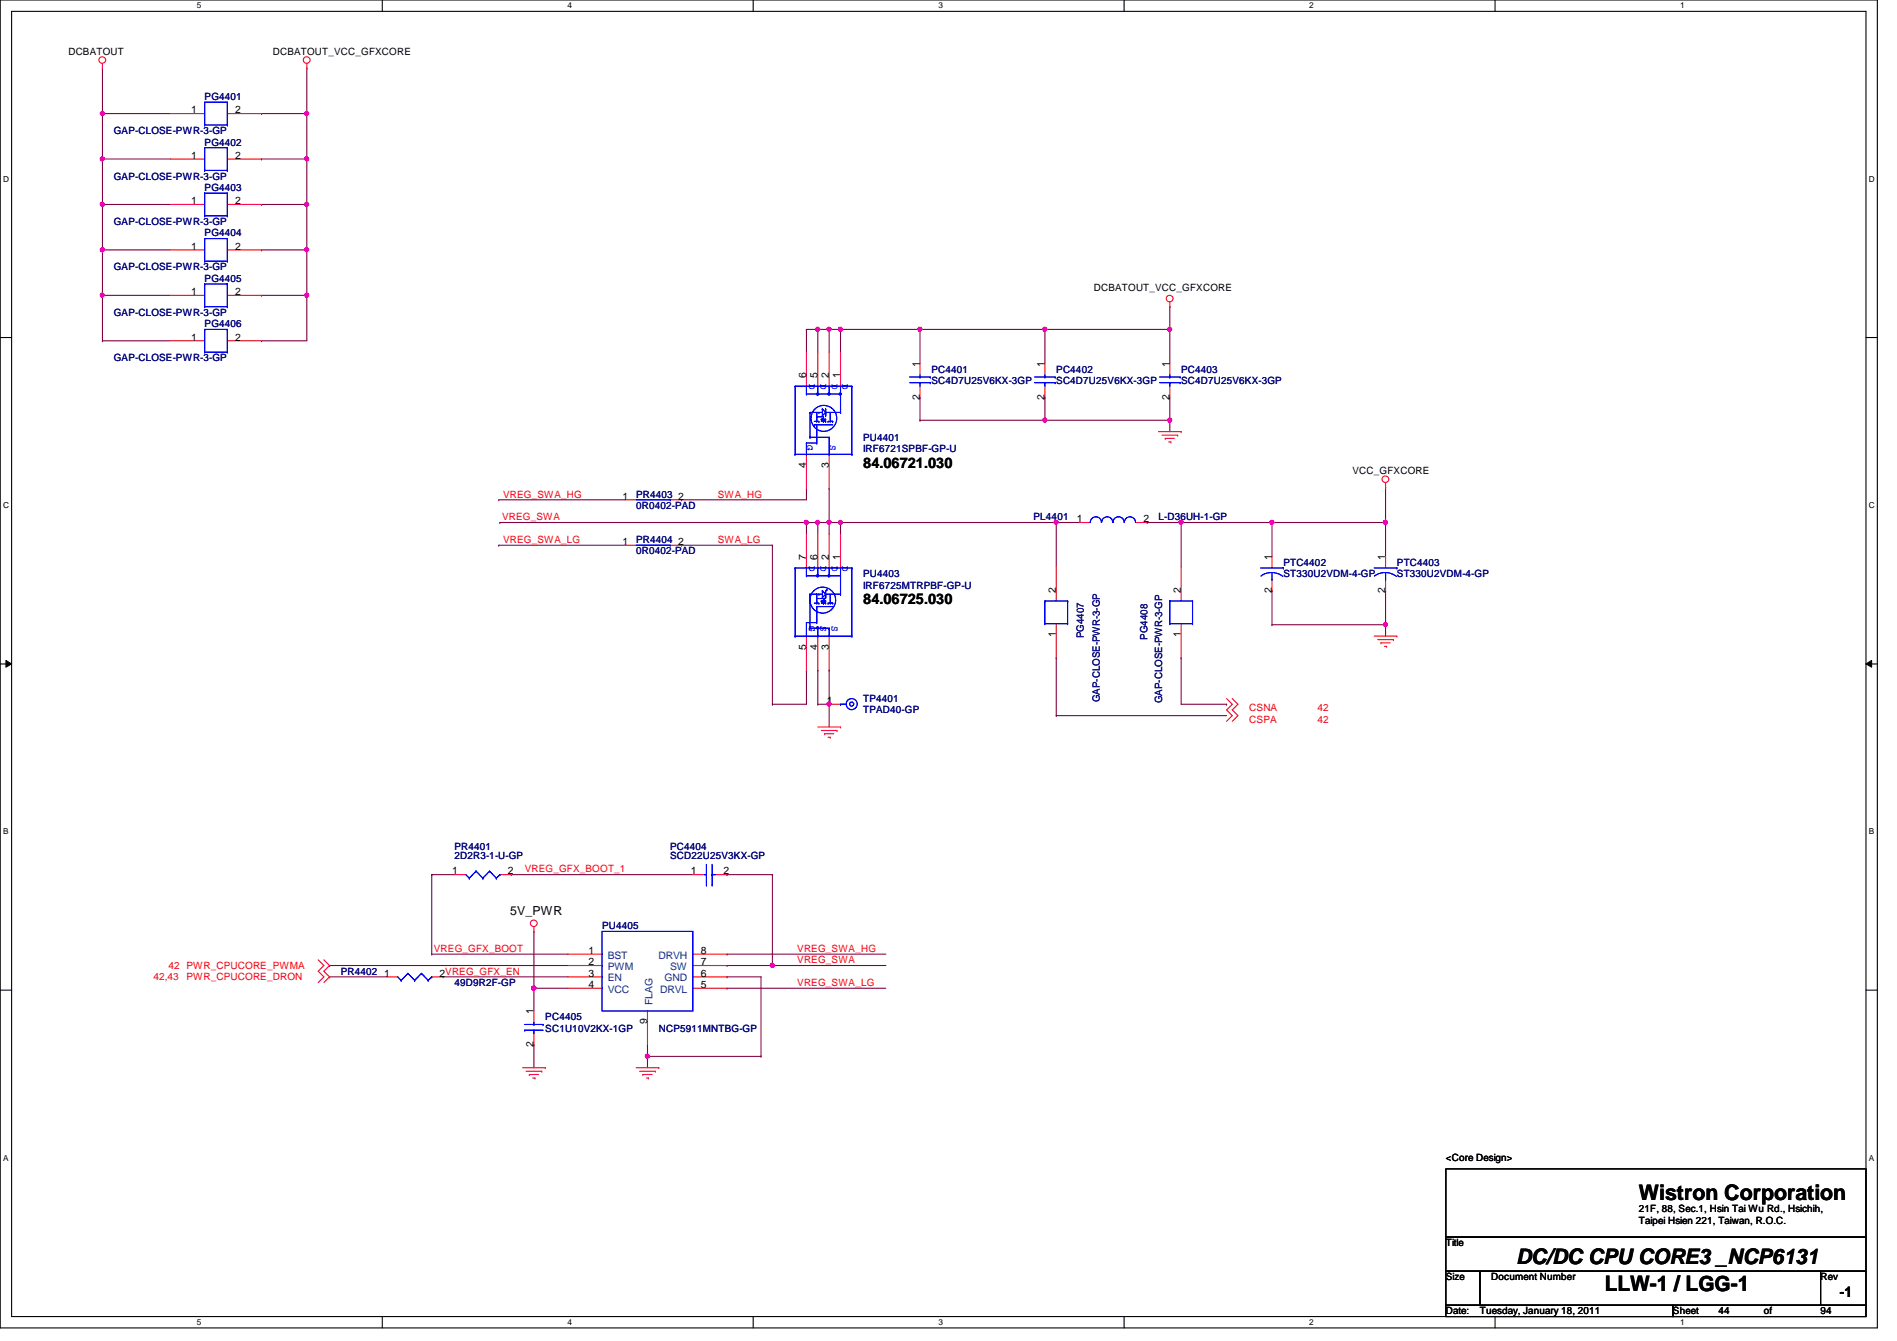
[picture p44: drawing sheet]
<svg xmlns="http://www.w3.org/2000/svg" width="297mm" height="210mm" viewBox="0 0 297 210" stroke-linecap="round" stroke-linejoin="round" font-family="sans-serif">
<defs><g id="words">
<g font-size="3.3">
<text x="256.6" y="187.9">Wistron Corporation</text>
<text x="237.4" y="197.9">DC/DC CPU CORE3 _NCP6131</text>
<text x="251.3" y="202.1">LLW-1 / LGG-1</text>
</g>
<g font-size="2.3">
<text x="135.2" y="73.2">84.06721.030</text>
<text x="135.2" y="94.6">84.06725.030</text>
<text x="288.1" y="203">-1</text>
</g>
<text font-size="1.9" x="79.9" y="143.3">5V_PWR</text>
<g font-size="1.6">
<text x="10.7" y="8.6">DCBATOUT</text>
<text x="42.7" y="8.6">DCBATOUT_VCC_GFXCORE</text>
<text x="29.9" y="17.7">1</text>
<text x="36.8" y="17.7">2</text>
<text x="29.9" y="24.8">1</text>
<text x="36.8" y="24.8">2</text>
<text x="29.9" y="32">1</text>
<text x="36.8" y="32">2</text>
<text x="29.9" y="39.1">1</text>
<text x="36.8" y="39.1">2</text>
<text x="29.9" y="46.2">1</text>
<text x="36.8" y="46.2">2</text>
<text x="171.3" y="45.6">DCBATOUT_VCC_GFXCORE</text>
<text x="29.9" y="53.3">1</text>
<text x="36.8" y="53.3">2</text>
<text x="126.2" y="59.2" transform="rotate(-90 126.2 59.2)">6</text>
<text x="128" y="59.2" transform="rotate(-90 128 59.2)">5</text>
<text x="129.8" y="59.2" transform="rotate(-90 129.8 59.2)">2</text>
<text x="131.6" y="59.2" transform="rotate(-90 131.6 59.2)">1</text>
<text x="144" y="57.4" transform="rotate(-90 144 57.4)">1</text>
<text x="163.6" y="57.4" transform="rotate(-90 163.6 57.4)">1</text>
<text x="183.1" y="57.4" transform="rotate(-90 183.1 57.4)">1</text>
<text x="144" y="62.6" transform="rotate(-90 144 62.6)">2</text>
<text x="163.6" y="62.6" transform="rotate(-90 163.6 62.6)">2</text>
<text x="183.1" y="62.6" transform="rotate(-90 183.1 62.6)">2</text>
<text x="126.2" y="73.2" transform="rotate(-90 126.2 73.2)">4</text>
<text x="129.8" y="73.2" transform="rotate(-90 129.8 73.2)">3</text>
<text x="211.8" y="74.2">VCC_GFXCORE</text>
<text x="97.5" y="78.2">1</text>
<text x="106.2" y="78.2">2</text>
<text x="168.6" y="81.7">1</text>
<text x="179.1" y="81.7">2</text>
<text x="97.5" y="85.3">1</text>
<text x="106.2" y="85.3">2</text>
<text x="126.2" y="87.7" transform="rotate(-90 126.2 87.7)">7</text>
<text x="128" y="87.7" transform="rotate(-90 128 87.7)">6</text>
<text x="129.8" y="87.7" transform="rotate(-90 129.8 87.7)">2</text>
<text x="131.6" y="87.7" transform="rotate(-90 131.6 87.7)">1</text>
<text x="199.1" y="87.7" transform="rotate(-90 199.1 87.7)">1</text>
<text x="216.9" y="87.7" transform="rotate(-90 216.9 87.7)">1</text>
<text x="165.4" y="92.8" transform="rotate(-90 165.4 92.8)">2</text>
<text x="184.9" y="92.8" transform="rotate(-90 184.9 92.8)">2</text>
<text x="199.1" y="92.8" transform="rotate(-90 199.1 92.8)">2</text>
<text x="216.9" y="92.8" transform="rotate(-90 216.9 92.8)">2</text>
<text x="126.2" y="101.7" transform="rotate(-90 126.2 101.7)">5</text>
<text x="128" y="101.7" transform="rotate(-90 128 101.7)">4</text>
<text x="129.8" y="101.7" transform="rotate(-90 129.8 101.7)">3</text>
<text x="165.4" y="99.7" transform="rotate(-90 165.4 99.7)">1</text>
<text x="184.9" y="99.7" transform="rotate(-90 184.9 99.7)">1</text>
<text x="129.5" y="110.2">1</text>
<text x="70.8" y="136.9">1</text>
<text x="79.5" y="136.9">2</text>
<text x="108.2" y="136.9">1</text>
<text x="113.3" y="136.9">2</text>
<text x="92.2" y="149.3">1</text>
<text x="109.7" y="149.3">8</text>
<text x="60.2" y="152.9">1</text>
<text x="68.8" y="152.9">2VREG_GFX_EN</text>
<text x="92.2" y="151.1">2</text>
<text x="92.2" y="152.9">3</text>
<text x="92.2" y="154.6">4</text>
<text x="109.7" y="154.6">5</text>
<text x="109.7" y="152.9">6</text>
<text x="109.7" y="151.1">7</text>
<text x="83.6" y="158.8" transform="rotate(-90 83.6 158.8)">1</text>
<text x="101.3" y="160.4" transform="rotate(-90 101.3 160.4)">9</text>
<text x="83.6" y="163.9" transform="rotate(-90 83.6 163.9)">2</text>
<text x="226.4" y="181.7">&lt;Core Design&gt;</text>
<text x="256.6" y="189.7">21F, 88, Sec.1, Hsin Tai Wu Rd., Hsichih,</text>
<text x="256.6" y="191.6">Taipei Hsien 221, Taiwan, R.O.C.</text>
<text x="226.4" y="195.1">Title</text>
<text x="226.4" y="200.4">Size</text>
<text x="233.5" y="200.4">Document Number</text>
<text x="285.1" y="200.4">Rev</text>
<text x="226.4" y="205.7">Date:</text>
<text x="231.7" y="205.7">Tuesday, January 18, 2011</text>
<text x="262" y="205.7">Sheet</text>
<text x="269.1" y="205.7">44</text>
<text x="276.2" y="205.7">of</text>
<text x="285.1" y="205.7">94</text>
</g>
<g font-size="1.6" fill="#000080">
<text x="32" y="15.7">PG4401</text>
<text x="17.8" y="21">GAP-CLOSE-PWR-3-GP</text>
<text x="32" y="22.8">PG4402</text>
<text x="17.8" y="28.1">GAP-CLOSE-PWR-3-GP</text>
<text x="32" y="29.9">PG4403</text>
<text x="17.8" y="35.2">GAP-CLOSE-PWR-3-GP</text>
<text x="32" y="37">PG4404</text>
<text x="17.8" y="42.3">GAP-CLOSE-PWR-3-GP</text>
<text x="32" y="44.1">PG4405</text>
<text x="17.8" y="49.4">GAP-CLOSE-PWR-3-GP</text>
<text x="32" y="51.2">PG4406</text>
<text x="17.8" y="56.6">GAP-CLOSE-PWR-3-GP</text>
<text x="145.8" y="58.3">PC4401</text>
<text x="165.4" y="58.3">PC4402</text>
<text x="185" y="58.3">PC4403</text>
<text x="145.8" y="60.1">SC4D7U25V6KX-3GP</text>
<text x="165.4" y="60.1">SC4D7U25V6KX-3GP</text>
<text x="185" y="60.1">SC4D7U25V6KX-3GP</text>
<text x="135.2" y="69">PU4401</text>
<text x="135.2" y="70.8">IRF6721SPBF-GP-U</text>
<text x="99.6" y="77.9">PR4403</text>
<text x="99.6" y="79.7">0R0402-PAD</text>
<text x="161.8" y="81.4">PL4401</text>
<text x="181.4" y="81.4">L-D36UH-1-GP</text>
<text x="99.6" y="85">PR4404</text>
<text x="99.6" y="86.8">0R0402-PAD</text>
<text x="201" y="88.6">PTC4402</text>
<text x="218.7" y="88.6">PTC4403</text>
<text x="135.2" y="90.3">PU4403</text>
<text x="135.2" y="92.1">IRF6725MTRPBF-GP-U</text>
<text x="201" y="90.3">ST330U2VDM-4-GP</text>
<text x="218.7" y="90.3">ST330U2VDM-4-GP</text>
<text x="169.7" y="99.9" transform="rotate(-90 169.7 99.9)">PG4407</text>
<text x="179.7" y="100.1" transform="rotate(-90 179.7 100.1)">PG4408</text>
<text x="135.2" y="109.9">TP4401</text>
<text x="135.2" y="111.7">TPAD40-GP</text>
<text x="172.2" y="109.9" transform="rotate(-90 172.2 109.9)">GAP-CLOSE-PWR-3-GP</text>
<text x="182" y="110.1" transform="rotate(-90 182 110.1)">GAP-CLOSE-PWR-3-GP</text>
<text x="71.2" y="133">PR4401</text>
<text x="71.2" y="134.5">2D2R3-1-U-GP</text>
<text x="104.9" y="133">PC4404</text>
<text x="104.9" y="134.5">SCD22U25V3KX-GP</text>
<text x="94.3" y="145.5">PU4405</text>
<text x="53.4" y="152.6">PR4402</text>
<text x="71.2" y="154.3">49D9R2F-GP</text>
<text x="85.4" y="159.7">PC4405</text>
<text x="85.4" y="161.5">SC1U10V2KX-1GP</text>
<text x="103.2" y="161.5">NCP5911MNTBG-GP</text>
</g>
<g font-size="1.6" fill="#00f">
<text x="126.7" y="60.1" transform="rotate(90 126.7 60.1)">D</text>
<text x="128.5" y="60.1" transform="rotate(90 128.5 60.1)">D</text>
<text x="130.3" y="60.1" transform="rotate(90 130.3 60.1)">D</text>
<text x="131.9" y="60.1" transform="rotate(90 131.9 60.1)">D</text>
<text x="126.4" y="69.7" transform="rotate(90 126.4 69.7)">G</text>
<text x="129.9" y="69.7" transform="rotate(90 129.9 69.7)">S</text>
<text x="126.7" y="88.6" transform="rotate(90 126.7 88.6)">D</text>
<text x="128.5" y="88.6" transform="rotate(90 128.5 88.6)">D</text>
<text x="130.3" y="88.6" transform="rotate(90 130.3 88.6)">D</text>
<text x="131.9" y="88.6" transform="rotate(90 131.9 88.6)">D</text>
<text x="126.7" y="98" transform="rotate(90 126.7 98)">G</text>
<text x="128.5" y="98" transform="rotate(90 128.5 98)">S</text>
<text x="130.3" y="98" transform="rotate(90 130.3 98)">S</text>
</g>
<g font-size="1.6" fill="#f00">
<text x="78.8" y="77.9">VREG_SWA_HG</text>
<text x="112.4" y="77.9">SWA_HG</text>
<text x="78.6" y="81.4">VREG_SWA</text>
<text x="78.8" y="85">VREG_SWA_LG</text>
<text x="112.4" y="85">SWA_LG</text>
<text x="195.6" y="111.3">CSNA</text>
<text x="195.6" y="113.1">CSPA</text>
<text x="206.3" y="111.3">42</text>
<text x="206.3" y="113.1">42</text>
<text x="82.2" y="136.6">VREG_GFX_BOOT_1</text>
<text x="67.9" y="149">VREG_GFX_BOOT</text>
<text x="124.8" y="149">VREG_SWA_HG</text>
<text x="24" y="153.5">42,43</text>
<text x="26.4" y="151.7">42 PWR_CPUCORE_PWMA</text>
<text x="29.2" y="153.5">PWR_CPUCORE_DRON</text>
<text x="124.8" y="154.3">VREG_SWA_LG</text>
<text x="124.8" y="150.8">VREG_SWA</text>
</g>
<g font-size="1.6" fill="#004080">
<text x="95.2" y="150.1">BST</text>
<text x="95.2" y="151.8">PWM</text>
<text x="95.2" y="153.6">EN</text>
<text x="95.2" y="155.4">VCC</text>
<text x="103.1" y="150.1">DRVH</text>
<text x="103.4" y="155.4">DRVL</text>
<text x="104.1" y="153.6">GND</text>
<text x="104.9" y="151.8">SW</text>
<text x="102.1" y="157.4" transform="rotate(-90 102.1 157.4)">FLAG</text>
</g>
<g font-size="1.3">
<text x="30.8" y="1.3">5</text>
<text x="88.9" y="1.3">4</text>
<text x="146.9" y="1.3">3</text>
<text x="205" y="1.3">2</text>
<text x="263.1" y="1.3">1</text>
<text x=".5" y="28.4">D</text>
<text x="292.6" y="28.4">D</text>
<text x=".5" y="79.5">C</text>
<text x="292.6" y="79.5">C</text>
<text x=".5" y="130.6">B</text>
<text x="292.6" y="130.6">B</text>
<text x=".5" y="181.7">A</text>
<text x="292.6" y="181.7">A</text>
<text x="30.8" y="207.4">5</text>
<text x="88.9" y="207.4">4</text>
<text x="146.9" y="207.4">3</text>
<text x="205" y="207.4">2</text>
<text x="263.1" y="207.4">1</text>
</g>
</g></defs>
<path d="M0 0h294v207.9h-294zM1.8 1.8h290.4v204.3h-290.4z" fill="none" stroke="#000" stroke-width=".17"/>
<g fill="#fff">
<path d="M30.8 .2h.7v1.4h-.7z"/>
<path d="M30.8 206.2h.7v1.4h-.7z"/>
</g>
<path d="M59.9 0v1.8M59.9 206.1v1.8" fill="none" stroke="#000" stroke-width=".17"/>
<g fill="#fff">
<path d="M88.9 .2h.6v1.4h-.6z"/>
<path d="M88.9 206.2h.6v1.4h-.6z"/>
</g>
<path d="M117.9 0v1.8M117.9 206.1v1.8" fill="none" stroke="#000" stroke-width=".17"/>
<g fill="#fff">
<path d="M146.9 .2h.7v1.4h-.7z"/>
<path d="M146.9 206.2h.7v1.4h-.7z"/>
</g>
<path d="M176 0v1.8M176 206.1v1.8" fill="none" stroke="#000" stroke-width=".17"/>
<g fill="#fff">
<path d="M205 .2h.7v1.4h-.7z"/>
<path d="M205 206.2h.7v1.4h-.7z"/>
</g>
<path d="M234.1 0v1.8M234.1 206.1v1.8" fill="none" stroke="#000" stroke-width=".17"/>
<g fill="#fff">
<path d="M263.1 .2h.7v1.4h-.7z"/>
<path d="M263.1 206.2h.7v1.4h-.7z"/>
<path d="M.5 27.3h.9v1.4h-.9z"/>
<path d="M292.6 27.3h.9v1.4h-.9z"/>
<path d="M.5 78.4h.9v1.4h-.9z"/>
<path d="M292.6 78.4h.9v1.4h-.9z"/>
</g>
<path d="M0 52.8h1.8M292.2 52.8h1.8" fill="none" stroke="#000" stroke-width=".17"/>
<g fill="#fff">
<path d="M.5 129.5h.8v1.4h-.8z"/>
<path d="M292.6 129.5h.9v1.4h-.9z"/>
</g>
<path d="M0 103.9h1.8M292.2 103.9h1.8" fill="none" stroke="#000" stroke-width=".17"/>
<path d="M.9 103.4l.9 .5-.9 .5zM292.2 103.9l.9-.5v1z" fill="#000"/>
<path d="M.9 103.4l.9 .5-.9 .5zM292.2 103.9l.9-.5v1z" fill="none" stroke="#000" stroke-width=".16"/>
<g fill="#fff">
<path d="M.5 180.5h.8v1.4h-.8z"/>
<path d="M292.6 180.5h.9v1.4h-.9z"/>
</g>
<path d="M0 155h1.8M292.2 155h1.8" fill="none" stroke="#000" stroke-width=".17"/>
<path d="M217 76.3h.1M217 76.3v5.5M78.1 85.3h.1M78.1 85.3h19.7" fill="none" stroke="#800040" stroke-width=".17"/>
<circle cx="216.9" cy="81.8" r=".32" fill="#f0f"/>
<circle cx="216.9" cy="81.8" r=".32" fill="none" stroke="#f0f" stroke-width=".17"/>
<path d="M183.2 51.6h.1M183.2 51.6v5.3M183.2 65.8h.1M183.2 65.8v1.8M165.4 103h.1M165.4 103v9M185 103h.1M185 103v7.2" fill="none" stroke="#800040" stroke-width=".17"/>
<circle cx="183.1" cy="65.8" r=".32" fill="#f0f"/>
<circle cx="183.1" cy="65.8" r=".32" fill="none" stroke="#f0f" stroke-width=".17"/>
<path d="M163.6 51.6h.1M163.6 51.6h19.6" fill="none" stroke="#800040" stroke-width=".17"/>
<circle cx="183.1" cy="51.5" r=".32" fill="#f0f"/>
<circle cx="183.1" cy="51.5" r=".32" fill="none" stroke="#f0f" stroke-width=".17"/>
<circle cx="163.6" cy="51.5" r=".32" fill="#f0f"/>
<circle cx="163.6" cy="51.5" r=".32" fill="none" stroke="#f0f" stroke-width=".17"/>
<g fill="none" stroke="#800040" stroke-width=".17">
<path d="M163.6 51.6h.1M163.6 51.6v5.3M144.1 65.8h.1M163.6 62.2h.1M163.6 62.2v3.6h-19.5M165.4 81.8h.1M165.4 81.8h3.5M185 81.8h.1M185 81.8v6.9M199.2 92.5h.1M199.2 92.5v5.3M217 92.5h.1"/>
<path d="M217 97.8h.1M217 92.5v7.1"/>
</g>
<circle cx="184.9" cy="81.8" r=".32" fill="#f0f"/>
<circle cx="184.9" cy="81.8" r=".32" fill="none" stroke="#f0f" stroke-width=".17"/>
<path d="M78.3 81.8h.1M78.3 81.8h48M165.4 81.8h.1M165.4 81.8v6.9" fill="none" stroke="#800040" stroke-width=".17"/>
<circle cx="126.3" cy="81.8" r=".32" fill="#f0f"/>
<circle cx="126.3" cy="81.8" r=".32" fill="none" stroke="#f0f" stroke-width=".17"/>
<path d="M183.2 48h.1M183.2 48v3.6M179.6 81.8h.1M179.6 81.8h5.4M199.2 81.8h.1M199.2 81.8h17.8" fill="none" stroke="#800040" stroke-width=".17"/>
<circle cx="216.9" cy="81.8" r=".32" fill="#f0f"/>
<circle cx="216.9" cy="81.8" r=".32" fill="none" stroke="#f0f" stroke-width=".17"/>
<circle cx="199.2" cy="81.8" r=".32" fill="#f0f"/>
<circle cx="199.2" cy="81.8" r=".32" fill="none" stroke="#f0f" stroke-width=".17"/>
<path d="M199.2 81.8h.1M199.2 97.8h.1M199.2 81.8v5.3M199.2 97.8h17.8M217 81.8h.1M217 81.8v5.3" fill="none" stroke="#800040" stroke-width=".17"/>
<circle cx="216.9" cy="97.8" r=".32" fill="#f0f"/>
<circle cx="216.9" cy="97.8" r=".32" fill="none" stroke="#f0f" stroke-width=".17"/>
<path d="M51.6 151.1h.1M51.6 151.1h37.3M113.8 154.7h.1M113.8 154.7h24.9M120.9 151.1h.1M120.9 151.1h17.8" fill="none" stroke="#800040" stroke-width=".17"/>
<circle cx="120.9" cy="151.1" r=".32" fill="#f0f"/>
<circle cx="120.9" cy="151.1" r=".32" fill="none" stroke="#f0f" stroke-width=".17"/>
<g fill="none" stroke="#800040" stroke-width=".17">
<path d="M67.6 136.9h.1M67.6 136.9h3.6M67.6 136.9v12.5M80 136.9h.1M80 136.9h28.5M113.8 136.9h.1M113.8 136.9h7.1M120.9 136.9h.1M120.9 136.9v14.2h-7.1M67.6 149.4h.1M67.6 149.4h21.3M83.6 154.7h.1"/>
<path d="M83.6 154.7h5.3M113.8 149.4h.1M113.8 151.1h.1M113.8 152.9h.1M113.8 149.4h24.9M113.8 152.9h5.4M83.6 163.6h.1M83.6 163.6v3.5"/>
</g>
<circle cx="83.6" cy="154.7" r=".32" fill="#f0f"/>
<circle cx="83.6" cy="154.7" r=".32" fill="none" stroke="#f0f" stroke-width=".17"/>
<path d="M126.3 51.6h.1M126.3 51.6h3.5M128.1 51.6h.1M51.6 152.9h.1M51.6 152.9h8.9M69.4 152.9h.1M69.4 152.9h19.5M83.6 154.7h.1M83.6 154.7v3.5M101.4 165.4h.1M101.4 165.4v1.7" fill="none" stroke="#800040" stroke-width=".17"/>
<circle cx="128" cy="51.5" r=".32" fill="#f0f"/>
<circle cx="128" cy="51.5" r=".32" fill="none" stroke="#f0f" stroke-width=".17"/>
<path d="M129.8 81.8h.1M129.8 81.8v1.8M131.6 81.8h.1M131.6 81.8v1.8" fill="none" stroke="#800040" stroke-width=".17"/>
<circle cx="129.8" cy="81.8" r=".32" fill="#f0f"/>
<circle cx="129.8" cy="81.8" r=".32" fill="none" stroke="#f0f" stroke-width=".17"/>
<path d="M128.1 81.8h.1M128.1 81.8v1.8" fill="none" stroke="#800040" stroke-width=".17"/>
<circle cx="128" cy="81.8" r=".32" fill="#f0f"/>
<circle cx="128" cy="81.8" r=".32" fill="none" stroke="#f0f" stroke-width=".17"/>
<path d="M126.3 81.8h.1M126.3 81.8v1.8M126.3 104.9h.1M126.3 104.9v5.3M128.1 104.9h.1M128.1 104.9v5.3M129.8 110.2h.1M129.8 110.2v3.6" fill="none" stroke="#800040" stroke-width=".17"/>
<circle cx="129.8" cy="110.2" r=".32" fill="#f0f"/>
<circle cx="129.8" cy="110.2" r=".32" fill="none" stroke="#f0f" stroke-width=".17"/>
<path d="M126.3 51.6h.1M126.3 51.6v3.5M128.1 51.6h.1M128.1 51.6v3.5M131.6 51.6h.1M131.6 51.6v3.5M106.7 78.2h.1M106.7 78.2h19.6M128.1 110.2h.1M128.1 110.2h1.7" fill="none" stroke="#800040" stroke-width=".17"/>
<circle cx="131.6" cy="51.5" r=".32" fill="#f0f"/>
<circle cx="131.6" cy="51.5" r=".32" fill="none" stroke="#f0f" stroke-width=".17"/>
<path d="M129.8 51.6h.1M129.8 51.6v3.5M126.3 76.5h.1M126.3 76.5v1.7M129.8 76.5h.1M129.8 76.5v5.3M126.3 81.8h.1M126.3 81.8h5.3M128.1 81.8h.1M129.8 81.8h.1M129.8 104.9h.1M129.8 104.9v5.3" fill="none" stroke="#800040" stroke-width=".17"/>
<circle cx="131.6" cy="81.8" r=".32" fill="#f0f"/>
<circle cx="131.6" cy="81.8" r=".32" fill="none" stroke="#f0f" stroke-width=".17"/>
<path d="M129.8 51.6h.1M129.8 51.6h1.8" fill="none" stroke="#800040" stroke-width=".17"/>
<circle cx="129.8" cy="51.5" r=".32" fill="#f0f"/>
<circle cx="129.8" cy="51.5" r=".32" fill="none" stroke="#f0f" stroke-width=".17"/>
<path d="M106.7 85.3h.1M106.7 85.3h14.2M120.9 85.3h.1M120.9 85.3v24.9M131.6 81.8h33.8M165.4 81.8h.1" fill="none" stroke="#800040" stroke-width=".17"/>
<circle cx="165.4" cy="81.8" r=".32" fill="#f0f"/>
<circle cx="165.4" cy="81.8" r=".32" fill="none" stroke="#f0f" stroke-width=".17"/>
<path d="M40.9 17.8h.1M40.9 17.8h7.1M48 17.8h.1M48 17.8v7.1M40.9 53.3h.1M40.9 53.3h7.1M78.1 78.2h.1M78.1 78.2h19.7M120.9 110.2h.1M120.9 110.2h5.4" fill="none" stroke="#800040" stroke-width=".17"/>
<circle cx="48" cy="17.8" r=".32" fill="#f0f"/>
<circle cx="48" cy="17.8" r=".32" fill="none" stroke="#f0f" stroke-width=".17"/>
<path d="M40.9 24.9h.1M40.9 32h.1M40.9 24.9h7.1M48 24.9h.1M48 24.9v7.1h-7.1" fill="none" stroke="#800040" stroke-width=".17"/>
<circle cx="48" cy="24.9" r=".32" fill="#f0f"/>
<circle cx="48" cy="24.9" r=".32" fill="none" stroke="#f0f" stroke-width=".17"/>
<path d="M40.9 39.1h.1M40.9 39.1h7.1M48 46.2h.1M48 46.2v7.1" fill="none" stroke="#800040" stroke-width=".17"/>
<circle cx="48" cy="46.2" r=".32" fill="#f0f"/>
<circle cx="48" cy="46.2" r=".32" fill="none" stroke="#f0f" stroke-width=".17"/>
<path d="M16 53.3h.1M16 46.2h.1M16 53.3h10.7M16 46.2v7.1M40.9 46.2h.1M40.9 46.2h7.1" fill="none" stroke="#800040" stroke-width=".17"/>
<circle cx="16" cy="46.2" r=".32" fill="#f0f"/>
<circle cx="16" cy="46.2" r=".32" fill="none" stroke="#f0f" stroke-width=".17"/>
<path d="M16 39.1h.1M16 39.1v7.1M16 46.2h.1M16 46.2h10.7" fill="none" stroke="#800040" stroke-width=".17"/>
<circle cx="16" cy="39.1" r=".32" fill="#f0f"/>
<circle cx="16" cy="39.1" r=".32" fill="none" stroke="#f0f" stroke-width=".17"/>
<path d="M16 39.1h.1M16 32h.1M16 39.1h10.7M16 32v7.1" fill="none" stroke="#800040" stroke-width=".17"/>
<circle cx="16" cy="32" r=".32" fill="#f0f"/>
<circle cx="16" cy="32" r=".32" fill="none" stroke="#f0f" stroke-width=".17"/>
<path d="M16 32h.1M16 24.9h.1M16 32h10.7M16 24.9v7.1" fill="none" stroke="#800040" stroke-width=".17"/>
<circle cx="16" cy="24.9" r=".32" fill="#f0f"/>
<circle cx="16" cy="24.9" r=".32" fill="none" stroke="#f0f" stroke-width=".17"/>
<path d="M16 17.8h.1M16 17.8v7.1M16 17.8h10.7M16 24.9h.1M16 24.9h10.7" fill="none" stroke="#800040" stroke-width=".17"/>
<circle cx="16" cy="17.8" r=".32" fill="#f0f"/>
<circle cx="16" cy="17.8" r=".32" fill="none" stroke="#f0f" stroke-width=".17"/>
<path d="M16 10.7h.1M16 10.7v7.1M144.1 51.6h.1M144.1 51.6v5.3M144.1 62.2h.1M144.1 62.2v3.6M185 81.8h.1M185 81.8h14.2M83.6 145.8h.1M83.6 145.8v8.9" fill="none" stroke="#800040" stroke-width=".17"/>
<circle cx="83.6" cy="154.7" r=".32" fill="#f0f"/>
<circle cx="83.6" cy="154.7" r=".32" fill="none" stroke="#f0f" stroke-width=".17"/>
<path d="M119.2 152.9v12.5M101.4 165.4h.1M101.4 165.4h17.8M119.2 165.4h.1" fill="none" stroke="#800040" stroke-width=".17"/>
<circle cx="101.4" cy="165.3" r=".32" fill="#f0f"/>
<circle cx="101.4" cy="165.3" r=".32" fill="none" stroke="#f0f" stroke-width=".17"/>
<path d="M163.6 65.8h.1M163.6 65.8h19.6M165.4 112h.1M165.4 112h26.7M185 110.2h7.1M192.1 110.2h.1M101.4 163.6h.1M101.4 163.6v1.8" fill="none" stroke="#800040" stroke-width=".17"/>
<circle cx="163.6" cy="65.8" r=".32" fill="#f0f"/>
<circle cx="163.6" cy="65.8" r=".32" fill="none" stroke="#f0f" stroke-width=".17"/>
<path d="M144.1 51.6h.1M144.1 51.6h19.5M183.2 62.2h.1M183.2 62.2v3.6" fill="none" stroke="#800040" stroke-width=".17"/>
<circle cx="144" cy="51.5" r=".32" fill="#f0f"/>
<circle cx="144" cy="51.5" r=".32" fill="none" stroke="#f0f" stroke-width=".17"/>
<path d="M48 10.7h.1M48 10.7v7.1M48 32h.1M48 32v7.1M131.6 51.6h.1M131.6 51.6h12.5" fill="none" stroke="#800040" stroke-width=".17"/>
<circle cx="48" cy="32" r=".32" fill="#f0f"/>
<circle cx="48" cy="32" r=".32" fill="none" stroke="#f0f" stroke-width=".17"/>
<path d="M48 39.1h.1M48 39.1v7.1" fill="none" stroke="#800040" stroke-width=".17"/>
<circle cx="48" cy="39.1" r=".32" fill="#f0f"/>
<circle cx="48" cy="39.1" r=".32" fill="none" stroke="#f0f" stroke-width=".17"/>
<g fill="none" stroke="#f00" stroke-width=".17">
<path d="M16 10.7h.1M16 9.9v.8M48 10.7h.1M48 9.9v.8M26.7 39.1h5.3M35.6 39.1h5.3M126.3 55.1v5.4M128.1 55.1v5.4M129.8 55.1v5.4M131.6 55.1v5.4M183.2 48h.1M183.2 47.3v.7"/>
<path d="M183.2 56.9v1.8M126.3 71.1v5.4M129.8 71.1v5.4M181.4 67.6h3.6M181.9 68.1h2.5M182.5 68.6h.1M182.5 68.6h1.4M183 69.2h.3M183.2 60.5v1.7M183.3 69.2h.1M184.4 68.1h.1M185 67.6h.1"/>
<path d="M217 76.3h.1M217 75.6v.7M215.2 99.6h3.5M217 87.1v1.8M217 90.7v1.8M218.7 99.6h.1M128.1 113.8h3.5M128.6 114.3h2.5M129.1 114.9h.1M129.1 114.9h1.5M129.7 115.4h.3M130 115.4h.1"/>
<path d="M131.1 114.3h.1M131.6 113.8h.1M192.1 109.3l.9 .9-.9 .9 .9 .9-.9 .9M193 109.3l.8 .9-.8 .9 .8 .9-.8 .9M215.7 100.1h2.5M216.2 100.6h.1M216.2 100.6h1.5M216.8 101.2h.3M217.1 101.2h.1M218.2 100.1h.1M108.5 136.9h1.8M112.1 136.9h1.7"/>
<path d="M49.8 150.2l.9 .9-.9 .9 .9 .9-.9 .9M50.7 150.2l.9 .9-.9 .9 .9 .9-.9 .9M83.6 145.1v.7M81.8 167.1h3.6M82.4 167.7h2.4M82.9 168.2h.1M82.9 168.2h1.4M83.4 168.7h.4M83.8 168.7h.1M84.8 167.7h.1M85.4 167.1h.1M99.6 167.1h3.6"/>
<path d="M100.2 167.7h2.4M100.7 168.2h.1M100.7 168.2h1.4M101.2 168.7h.4M101.6 168.7h.1M102.6 167.7h.1M103.2 167.1h.1"/>
<circle cx="16" cy="9.4" r=".52"/>
<circle cx="48" cy="9.4" r=".52"/>
<circle cx="183.2" cy="46.7" r=".52"/>
<circle cx="216.9" cy="75" r=".52"/>
<circle cx="83.6" cy="144.5" r=".52"/>
</g>
<path d="M226.4 183h65.8v10.6h-65.8zM226.4 193.6h65.8v5.4h-65.8zM226.4 199h5.3v5.3h-5.3zM231.7 199h53.4v5.3h-53.4zM285.1 199h7.1v5.3h-7.1zM226.4 204.3h35.6v1.8h-35.6zM262 204.3h30.2v1.8h-30.2z" fill="none" stroke="#000" stroke-width=".17"/>
<g fill="none" stroke="#00f" stroke-width=".17">
<path d="M32 37.3h.1M32 37.3v3.6M32 37.3h3.6M35.6 37.3h.1M35.6 37.3v3.6M32 40.9h.1M32 40.9h3.6M35.6 40.9h.1M181.6 59.9h3.2M181.6 59h3.2M183.2 59h.1M183.2 59.9h.1"/>
<path d="M183.2 58.7v.3M183.2 59.9v.6M184.8 59.9h.1M184.8 59h.1M126.3 61.7h.1M126.3 60.5h.1M126.3 69.3h.1M126.3 71.1h.1M126.3 61.7h5.3M126.3 60.5v1.2M126.3 69.3v1.8M126.3 69.3h1.6"/>
<path d="M126.8 64.6h.1M126.8 68.5h.1M126.8 64.6h2M126.8 64.6v3.9M126.8 68.5h3M127.5 66.5h.1M127.5 66h.7M127.5 66.5h2.9M127.9 64.6h.1M127.9 65.6h.1M127.9 66h.1M127.9 65.2h.1"/>
<path d="M127.9 69.3h.1M127.9 64.6v1.4M127.9 66.5v2.8M127.9 65.2h1M128.2 64.6h.1M128.2 66h.1M128.6 65.6h.1M128.6 66h.7M128.6 65.6h.7M128.6 65.6l.3 .4M128.8 65.1h.1M128.8 64h.1"/>
<path d="M128.8 65.6h.1M128.8 64v1.1M128.8 64l.5 .6M128.9 66h.1M128.9 65.4h.1M128.9 65.2h.1M128.9 65.2v.4M129.3 64h.1M129.3 65.1h.1M129.3 64.6h.1M129.3 66h.1M129.3 65.6h.1"/>
<path d="M129.3 64v1.1M129.3 64.6l-.5 .5M129.3 64.6h2.3M129.3 65.6l-.4 .4M129.7 66h.1M129.7 66h.7M129.8 68.5h.1M130 66h.1M130 64.6v1.4M130.4 66h.1M131.6 64.6h.1M215.2 88.9h3.5"/>
<path d="M217 90.7h.1M217 89.6l.7 .1 .9 .5M217 89.6l-1.2 .2-.6 .4M217 89.6v1.1M218.7 88.9h.1M110.3 136.9h.3M110.6 136.9h.1M110.6 138.5h.1M110.6 135.3v3.2M111.5 138.5h.1M111.5 136.9h.1M111.5 136.9h.6"/>
<path d="M111.5 135.3v3.2"/>
<circle cx="129" cy="65.5" r="2.03"/>
</g>
<path d="M127.9 61.5h.2v.3h-.2z" fill-rule="evenodd" fill="#00f"/>
<path d="M127.9 61.5h.2v.3h-.2z" fill="none" stroke="#00f" stroke-width=".17"/>
<path d="M129.7 61.5h.2v.3h-.2z" fill-rule="evenodd" fill="#00f"/>
<g fill="none" stroke="#00f" stroke-width=".17">
<path d="M124.5 60.5h.1M124.5 71.1h.1M124.5 60.5h8.9M124.5 60.5v10.6M124.5 71.1h8.9M128.1 61.7h.1M128.1 60.5v1.2M129.7 61.5h.2v.3h-.2zM129.8 60.5h.1M129.8 60.5v1.2M131.6 64.6h.1M131.6 60.5v4.1"/>
<path d="M133.4 60.5h.1M133.4 71.1h.1M133.4 60.5v10.6"/>
</g>
<path d="M131.5 61.5h.2v.3h-.2z" fill-rule="evenodd" fill="#00f"/>
<g fill="none" stroke="#00f" stroke-width=".17">
<path d="M126.3 61.7h.1M126.3 60.5h.1M126.3 69.3h.1M126.3 71.1h.1M126.3 61.7h5.3M126.3 60.5v1.2M126.3 69.3v1.8M126.3 69.3h1.6M126.8 64.6h.1M126.8 68.5h.1M126.8 64.6h2M126.8 64.6v3.9"/>
<path d="M126.8 68.5h3M127.5 66.5h.1M127.5 66h.7M127.5 66.5h2.9M127.9 64.6h.1M127.9 65.6h.1M127.9 66h.1M127.9 65.2h.1M127.9 69.3h.1M127.9 64.6v1.4M127.9 66.5v2.8M127.9 65.2h1"/>
<path d="M128.2 64.6h.1M128.2 66h.1M128.6 65.6h.1M128.6 66h.7M128.6 65.6h.7M128.6 65.6l.3 .4M128.8 65.1h.1M128.8 64h.1M128.8 65.6h.1M128.8 64v1.1M128.8 64l.5 .6M128.9 66h.1"/>
<path d="M128.9 65.4h.1M128.9 65.2h.1M128.9 65.2v.4M129.3 64h.1M129.3 65.1h.1M129.3 64.6h.1M129.3 66h.1M129.3 65.6h.1M129.3 64v1.1M129.3 64.6l-.5 .5M129.3 64.6h2.3M129.3 65.6l-.4 .4"/>
<path d="M129.7 66h.1M129.7 66h.7M129.8 71.1h.1M129.8 68.5h.1M129.8 68.5v2.6M130 66h.1M130 64.6v1.4M130.4 66h.1M131.5 61.5h.2v.3h-.2zM131.6 64.6h.1"/>
<circle cx="129" cy="65.5" r="2.03"/>
</g>
<path d="M127.9 61.5h.2v.3h-.2z" fill-rule="evenodd" fill="#00f"/>
<path d="M127.9 61.5h.2v.3h-.2z" fill="none" stroke="#00f" stroke-width=".17"/>
<path d="M129.7 61.5h.2v.3h-.2z" fill-rule="evenodd" fill="#00f"/>
<g fill="none" stroke="#00f" stroke-width=".17">
<path d="M124.5 60.5h.1M124.5 71.1h.1M124.5 60.5h8.9M124.5 60.5v10.6M124.5 71.1h8.9M128.1 61.7h.1M128.1 60.5v1.2M129.7 61.5h.2v.3h-.2zM129.8 60.5h.1M129.8 60.5v1.2M131.6 64.6h.1M131.6 60.5v4.1"/>
<path d="M133.4 60.5h.1M133.4 71.1h.1M133.4 60.5v10.6"/>
</g>
<path d="M131.5 61.5h.2v.3h-.2z" fill-rule="evenodd" fill="#00f"/>
<g fill="none" stroke="#00f" stroke-width=".17">
<path d="M32 16h.1M32 19.6h.1M32 16v3.6M32 16h3.6M32 19.6h3.6M35.6 16h.1M35.6 19.6h.1M35.6 16v3.6M32 30.2h.1M32 33.8h.1M32 23.1h.1M32 26.7h.1"/>
<path d="M32 23.1v3.6M32 30.2v3.6M32 30.2h3.6M32 33.8h3.6M32 23.1h3.6M32 26.7h3.6M35.6 30.2h.1M35.6 33.8h.1M35.6 23.1h.1M35.6 26.7h.1M35.6 23.1v3.6M35.6 30.2v3.6"/>
<path d="M32 51.6h.1M32 55.1h.1M32 44.4h.1M32 48h.1M32 44.4v3.6M32 51.6v3.5M32 51.6h3.6M32 55.1h3.6M32 44.4h3.6M32 48h3.6M35.6 51.6h.1M35.6 55.1h.1"/>
<path d="M35.6 44.4h.1M35.6 48h.1M35.6 44.4v3.6M35.6 51.6v3.5M142.4 59.9h3.3M142.4 59h3.3M144.1 59h.1M144.1 59.9h.1M144.1 58.7v.3M144.1 59.9v.6M145.7 59.9h.1M145.7 59h.1"/>
<path d="M162 59.9h3.2M162 59h3.2M163.6 59h.1M163.6 59.9h.1M163.6 58.7v.3M163.6 59.9v.6M165.2 59.9h.1M165.2 59h.1M99.6 78.2h5.3M104.9 78.2h.1M129.8 71.1h.1M129.8 68.5v2.6"/>
<path d="M131.5 61.5h.2v.3h-.2zM99.6 85.3h5.3M104.9 85.3h.1M126.3 90.1h.1M126.3 88.9h.1M126.3 97.5h.1M126.3 99.6h.1M126.3 90.1h5.3M126.3 88.9v1.2M126.3 97.5v2.1M126.3 97.5h1.6M126.8 93h.1"/>
<path d="M126.8 98.3h.1M126.8 93h2M126.8 93v5.3M126.8 98.3h3M127.5 94.4h.7M127.9 93h.1M127.9 94.1h.1M127.9 94.4h.1M127.9 93.7h.1M127.9 95h.1M127.9 97.5h.1M127.9 93v1.4"/>
<path d="M127.9 95v2.5M127.9 93.7h1M127.9 95h2.5M128.1 99.6h.1M128.1 98.3v1.3M128.2 93h.1M128.2 94.4h.1M128.6 94.1h.1M128.6 94.1h.7M128.6 94.4h.7M128.6 94.1l.3 .3M128.8 93.5h.1"/>
<path d="M128.8 92.5h.1M128.8 94.1h.1M128.8 92.5v1M128.8 92.5l.5 .5M128.9 94.4h.1M128.9 93.9h.1M128.9 93.7h.1M128.9 93.7v.4M129.3 92.5h.1M129.3 93.5h.1M129.3 93h.1M129.3 94.4h.1"/>
<path d="M129.3 94.1h.1M129.3 92.5v1M129.3 93l-.5 .5M129.3 93h2.3M129.3 94.1l-.4 .3M129.7 94.4h.1M129.7 94.4h.7M129.8 98.3h.1M129.8 98.3v1.3M130 94.4h.1M130 93v1.4M130.4 94.4h.1"/>
<path d="M131.6 93h.1M163.6 97.6h.1M163.6 94.1h.1M163.6 97.6h3.6M163.6 94.1h3.6M163.6 94.1v3.5M167.2 94.1h.1M167.2 97.6h.1M167.2 94.1v3.5M170.7 81.8a.87 .87 0 0 1 .9-.9 .87 .87 0 0 1 .9 .9M172.5 81.8a.87 .87 0 0 1 .9-.9 .87 .87 0 0 1 .8 .9M174.3 81.8a.87 .87 0 0 1 .9-.9 .87 .87 0 0 1 .8 .9"/>
<path d="M176.1 81.8a.87 .87 0 0 1 .8-.9 .87 .87 0 0 1 .9 .9M183.2 97.6h.1M183.2 94.1h.1M183.2 97.6h3.5M183.2 94.1v3.5M183.2 94.1h3.5M186.7 94.1h.1M186.7 97.6h.1M186.7 94.1v3.5M197.4 88.9h3.6M199.2 90.7h.1M199.2 89.6l.7 .1 1 .5"/>
<path d="M199.2 89.6l-1.1 .2-.7 .4M199.2 89.6v1.1M201 88.9h.1M131.6 110.2h.1M131.6 110.2h.9M72.9 136.9l.6 .6M73.5 137.5h.1M74.5 136.4h.1M74.5 136.4l-1 1.1M74.5 136.4l1.1 1.1M75.6 137.5h.1M76.7 136.4h.1"/>
<path d="M76.7 136.4l-1.1 1.1M76.7 136.4l1 1.1M77.7 137.5h.1M78.3 136.9h.1M78.3 136.9l-.6 .6M62.3 152.9l.5 .6M62.8 153.5h.1M63.9 152.4h.1M63.9 152.4l-1.1 1.1M63.9 152.4l1 1.1M64.9 153.5h.1M66 152.4h.1"/>
<path d="M66 152.4l-1.1 1.1M66 152.4l1.1 1.1M67.1 153.5h.1M67.6 152.9h.1M67.6 152.9l-.5 .6M94.3 145.8h14.2v12.4h-14.2zM82.2 161.2h.1M82.2 160.4h2.8M82.2 161.2h2.8M83.6 160.4h.1M83.6 161.2h.1M83.6 160v.4"/>
<path d="M83.6 161.2v.6M85 160.4h.1"/>
<circle cx="128.8" cy="93.9" r="2.03"/>
<circle cx="133.4" cy="110.2" r=".32"/>
<circle cx="133.4" cy="110.2" r=".87"/>
</g>
<g fill="none" stroke="#f00" stroke-width=".17">
<path d="M26.7 17.8h5.3M35.6 17.8h5.3M26.7 32h5.3M26.7 24.9h5.3M35.6 32h5.3M35.6 24.9h5.3M26.7 53.3h5.3M26.7 46.2h5.3M35.6 53.3h5.3M35.6 46.2h5.3M144.1 56.9v1.8M163.6 56.9v1.8"/>
<path d="M97.8 78.2h1.8M104.9 78.2h1.8M144.1 60.5v1.7M163.6 60.5v1.7M97.8 85.3h1.8M104.9 85.3h1.8M126.3 83.6v5.3M126.3 99.6v5.3M128.1 83.6v5.3M128.1 99.6v5.3M129.8 83.6v5.3M129.8 99.6v5.3"/>
<path d="M131.6 83.6v5.3M165.4 88.7v5.4M165.4 97.6v5.4M168.9 81.8h1.8M177.8 81.8h1.8M185 88.7v5.4M185 97.6v5.4M199.2 87.1v1.8M199.2 90.7v1.8M129.8 110.2h1.8M71.2 136.9h1.7M78.3 136.9h1.7"/>
<path d="M60.5 152.9h1.8M67.6 152.9h1.8M83.6 158.2v1.8M88.9 152.9h5.4M88.9 149.4h5.4M88.9 151.1h5.4M88.9 154.7h5.4M101.4 158.2v5.4M108.5 152.9h5.3M108.5 149.4h5.3M108.5 151.1h5.3M108.5 154.7h5.3"/>
<path d="M83.6 161.8v1.8"/>
</g>
<path d="M127.9 98.2h.2v.2h-.2z" fill-rule="evenodd" fill="#00f"/>
<path d="M127.9 98.2h.2v.2h-.2z" fill="none" stroke="#00f" stroke-width=".17"/>
<path d="M127.9 90h.2v.2h-.2z" fill-rule="evenodd" fill="#00f"/>
<path d="M127.9 90h.2v.2h-.2z" fill="none" stroke="#00f" stroke-width=".17"/>
<path d="M129.7 90h.2v.2h-.2z" fill-rule="evenodd" fill="#00f"/>
<g fill="none" stroke="#00f" stroke-width=".17">
<path d="M124.5 88.9h.1M124.5 99.6h.1M124.5 88.9h8.9M124.5 88.9v10.7M124.5 99.6h8.9M126.3 90.1h.1M126.3 88.9h.1M126.3 97.5h.1M126.3 99.6h.1M126.3 90.1h5.3M126.3 88.9v1.2M126.3 97.5v2.1"/>
<path d="M126.3 97.5h1.6M126.8 93h.1M126.8 98.3h.1M126.8 93h2M126.8 93v5.3M126.8 98.3h3M127.5 94.4h.7M127.9 93h.1M127.9 94.1h.1M127.9 94.4h.1M127.9 93.7h.1M127.9 95h.1"/>
<path d="M127.9 97.5h.1M127.9 93v1.4M127.9 95v2.5M127.9 93.7h1M127.9 95h2.5M128.1 90.1h.1M128.1 99.6h.1M128.1 88.9v1.2M128.1 98.3v1.3M128.2 93h.1M128.2 94.4h.1M128.6 94.1h.1"/>
<path d="M128.6 94.4h.7M128.6 94.1h.7M128.6 94.1l.3 .3M128.8 93.5h.1M128.8 92.5h.1M128.8 94.1h.1M128.8 92.5v1M128.8 92.5l.5 .5M128.9 94.4h.1M128.9 93.9h.1M128.9 93.7h.1M128.9 93.7v.4"/>
<path d="M129.1 93.7h.1M129.3 92.5h.1M129.3 93.5h.1M129.3 93h.1M129.3 94.4h.1M129.3 94.1h.1M129.3 93.5l-.2 .2M129.3 92.5v1M129.3 93l-.5 .5M129.3 93h2.3M129.3 94.1l-.4 .3M129.5 92.3h.1"/>
<path d="M129.5 92.3l-.2 .2M129.7 94.4h.1M129.7 94.4h.7M129.7 90h.2v.2h-.2zM129.8 88.9h.1M129.8 98.3h.1M129.8 88.9v1.2M129.8 98.3v1.3M130 94.4h.1M130 93v1.4M130.4 94.4h.1M131.6 93h.1"/>
<path d="M131.6 88.9v4.1M133.4 88.9h.1M133.4 99.6h.1M133.4 88.9v10.7"/>
<circle cx="128.8" cy="93.9" r="2.03"/>
</g>
<path d="M127.9 98.2h.2v.2h-.2z" fill-rule="evenodd" fill="#00f"/>
<path d="M127.9 98.2h.2v.2h-.2z" fill="none" stroke="#00f" stroke-width=".17"/>
<path d="M127.9 90h.2v.2h-.2z" fill-rule="evenodd" fill="#00f"/>
<path d="M127.9 90h.2v.2h-.2z" fill="none" stroke="#00f" stroke-width=".17"/>
<path d="M129.7 90h.2v.2h-.2z" fill-rule="evenodd" fill="#00f"/>
<g fill="none" stroke="#00f" stroke-width=".17">
<path d="M124.5 88.9h.1M124.5 99.6h.1M124.5 88.9h8.9M124.5 88.9v10.7M124.5 99.6h8.9M128.1 90.1h.1M128.1 88.9v1.2M129.1 93.7h.1M129.3 93.5l-.2 .2M129.5 92.3h.1M129.5 92.3l-.2 .2M129.7 90h.2v.2h-.2z"/>
<path d="M129.8 88.9h.1M129.8 88.9v1.2M131.6 93h.1M131.6 88.9v4.1M133.4 88.9h.1M133.4 99.6h.1M133.4 88.9v10.7"/>
</g>
<circle cx="216.9" cy="81.8" r=".32" fill="#f0f"/>
<circle cx="216.9" cy="81.8" r=".32" fill="none" stroke="#f0f" stroke-width=".17"/>
<circle cx="183.1" cy="65.8" r=".32" fill="#f0f"/>
<circle cx="183.1" cy="65.8" r=".32" fill="none" stroke="#f0f" stroke-width=".17"/>
<circle cx="183.1" cy="51.5" r=".32" fill="#f0f"/>
<circle cx="183.1" cy="51.5" r=".32" fill="none" stroke="#f0f" stroke-width=".17"/>
<circle cx="163.6" cy="51.5" r=".32" fill="#f0f"/>
<circle cx="163.6" cy="51.5" r=".32" fill="none" stroke="#f0f" stroke-width=".17"/>
<circle cx="184.9" cy="81.8" r=".32" fill="#f0f"/>
<circle cx="184.9" cy="81.8" r=".32" fill="none" stroke="#f0f" stroke-width=".17"/>
<circle cx="126.3" cy="81.8" r=".32" fill="#f0f"/>
<circle cx="126.3" cy="81.8" r=".32" fill="none" stroke="#f0f" stroke-width=".17"/>
<circle cx="216.9" cy="81.8" r=".32" fill="#f0f"/>
<circle cx="216.9" cy="81.8" r=".32" fill="none" stroke="#f0f" stroke-width=".17"/>
<circle cx="199.2" cy="81.8" r=".32" fill="#f0f"/>
<circle cx="199.2" cy="81.8" r=".32" fill="none" stroke="#f0f" stroke-width=".17"/>
<circle cx="216.9" cy="97.8" r=".32" fill="#f0f"/>
<circle cx="216.9" cy="97.8" r=".32" fill="none" stroke="#f0f" stroke-width=".17"/>
<circle cx="120.9" cy="151.1" r=".32" fill="#f0f"/>
<circle cx="120.9" cy="151.1" r=".32" fill="none" stroke="#f0f" stroke-width=".17"/>
<circle cx="83.6" cy="154.7" r=".32" fill="#f0f"/>
<circle cx="83.6" cy="154.7" r=".32" fill="none" stroke="#f0f" stroke-width=".17"/>
<circle cx="128" cy="51.5" r=".32" fill="#f0f"/>
<circle cx="128" cy="51.5" r=".32" fill="none" stroke="#f0f" stroke-width=".17"/>
<circle cx="129.8" cy="81.8" r=".32" fill="#f0f"/>
<circle cx="129.8" cy="81.8" r=".32" fill="none" stroke="#f0f" stroke-width=".17"/>
<circle cx="128" cy="81.8" r=".32" fill="#f0f"/>
<circle cx="128" cy="81.8" r=".32" fill="none" stroke="#f0f" stroke-width=".17"/>
<circle cx="129.8" cy="110.2" r=".32" fill="#f0f"/>
<circle cx="129.8" cy="110.2" r=".32" fill="none" stroke="#f0f" stroke-width=".17"/>
<circle cx="131.6" cy="51.5" r=".32" fill="#f0f"/>
<circle cx="131.6" cy="51.5" r=".32" fill="none" stroke="#f0f" stroke-width=".17"/>
<circle cx="131.6" cy="81.8" r=".32" fill="#f0f"/>
<circle cx="131.6" cy="81.8" r=".32" fill="none" stroke="#f0f" stroke-width=".17"/>
<circle cx="129.8" cy="51.5" r=".32" fill="#f0f"/>
<circle cx="129.8" cy="51.5" r=".32" fill="none" stroke="#f0f" stroke-width=".17"/>
<circle cx="165.4" cy="81.8" r=".32" fill="#f0f"/>
<circle cx="165.4" cy="81.8" r=".32" fill="none" stroke="#f0f" stroke-width=".17"/>
<circle cx="48" cy="17.8" r=".32" fill="#f0f"/>
<circle cx="48" cy="17.8" r=".32" fill="none" stroke="#f0f" stroke-width=".17"/>
<circle cx="48" cy="24.9" r=".32" fill="#f0f"/>
<circle cx="48" cy="24.9" r=".32" fill="none" stroke="#f0f" stroke-width=".17"/>
<circle cx="48" cy="46.2" r=".32" fill="#f0f"/>
<circle cx="48" cy="46.2" r=".32" fill="none" stroke="#f0f" stroke-width=".17"/>
<circle cx="16" cy="46.2" r=".32" fill="#f0f"/>
<circle cx="16" cy="46.2" r=".32" fill="none" stroke="#f0f" stroke-width=".17"/>
<circle cx="16" cy="39.1" r=".32" fill="#f0f"/>
<circle cx="16" cy="39.1" r=".32" fill="none" stroke="#f0f" stroke-width=".17"/>
<circle cx="16" cy="32" r=".32" fill="#f0f"/>
<circle cx="16" cy="32" r=".32" fill="none" stroke="#f0f" stroke-width=".17"/>
<circle cx="16" cy="24.9" r=".32" fill="#f0f"/>
<circle cx="16" cy="24.9" r=".32" fill="none" stroke="#f0f" stroke-width=".17"/>
<circle cx="16" cy="17.8" r=".32" fill="#f0f"/>
<circle cx="16" cy="17.8" r=".32" fill="none" stroke="#f0f" stroke-width=".17"/>
<circle cx="83.6" cy="154.7" r=".32" fill="#f0f"/>
<circle cx="83.6" cy="154.7" r=".32" fill="none" stroke="#f0f" stroke-width=".17"/>
<circle cx="101.4" cy="165.3" r=".32" fill="#f0f"/>
<circle cx="101.4" cy="165.3" r=".32" fill="none" stroke="#f0f" stroke-width=".17"/>
<circle cx="163.6" cy="65.8" r=".32" fill="#f0f"/>
<circle cx="163.6" cy="65.8" r=".32" fill="none" stroke="#f0f" stroke-width=".17"/>
<circle cx="144" cy="51.5" r=".32" fill="#f0f"/>
<circle cx="144" cy="51.5" r=".32" fill="none" stroke="#f0f" stroke-width=".17"/>
<circle cx="48" cy="32" r=".32" fill="#f0f"/>
<circle cx="48" cy="32" r=".32" fill="none" stroke="#f0f" stroke-width=".17"/>
<circle cx="48" cy="39.1" r=".32" fill="#f0f"/>
<circle cx="48" cy="39.1" r=".32" fill="none" stroke="#f0f" stroke-width=".17"/>
<use href="#words"/>
</svg>
